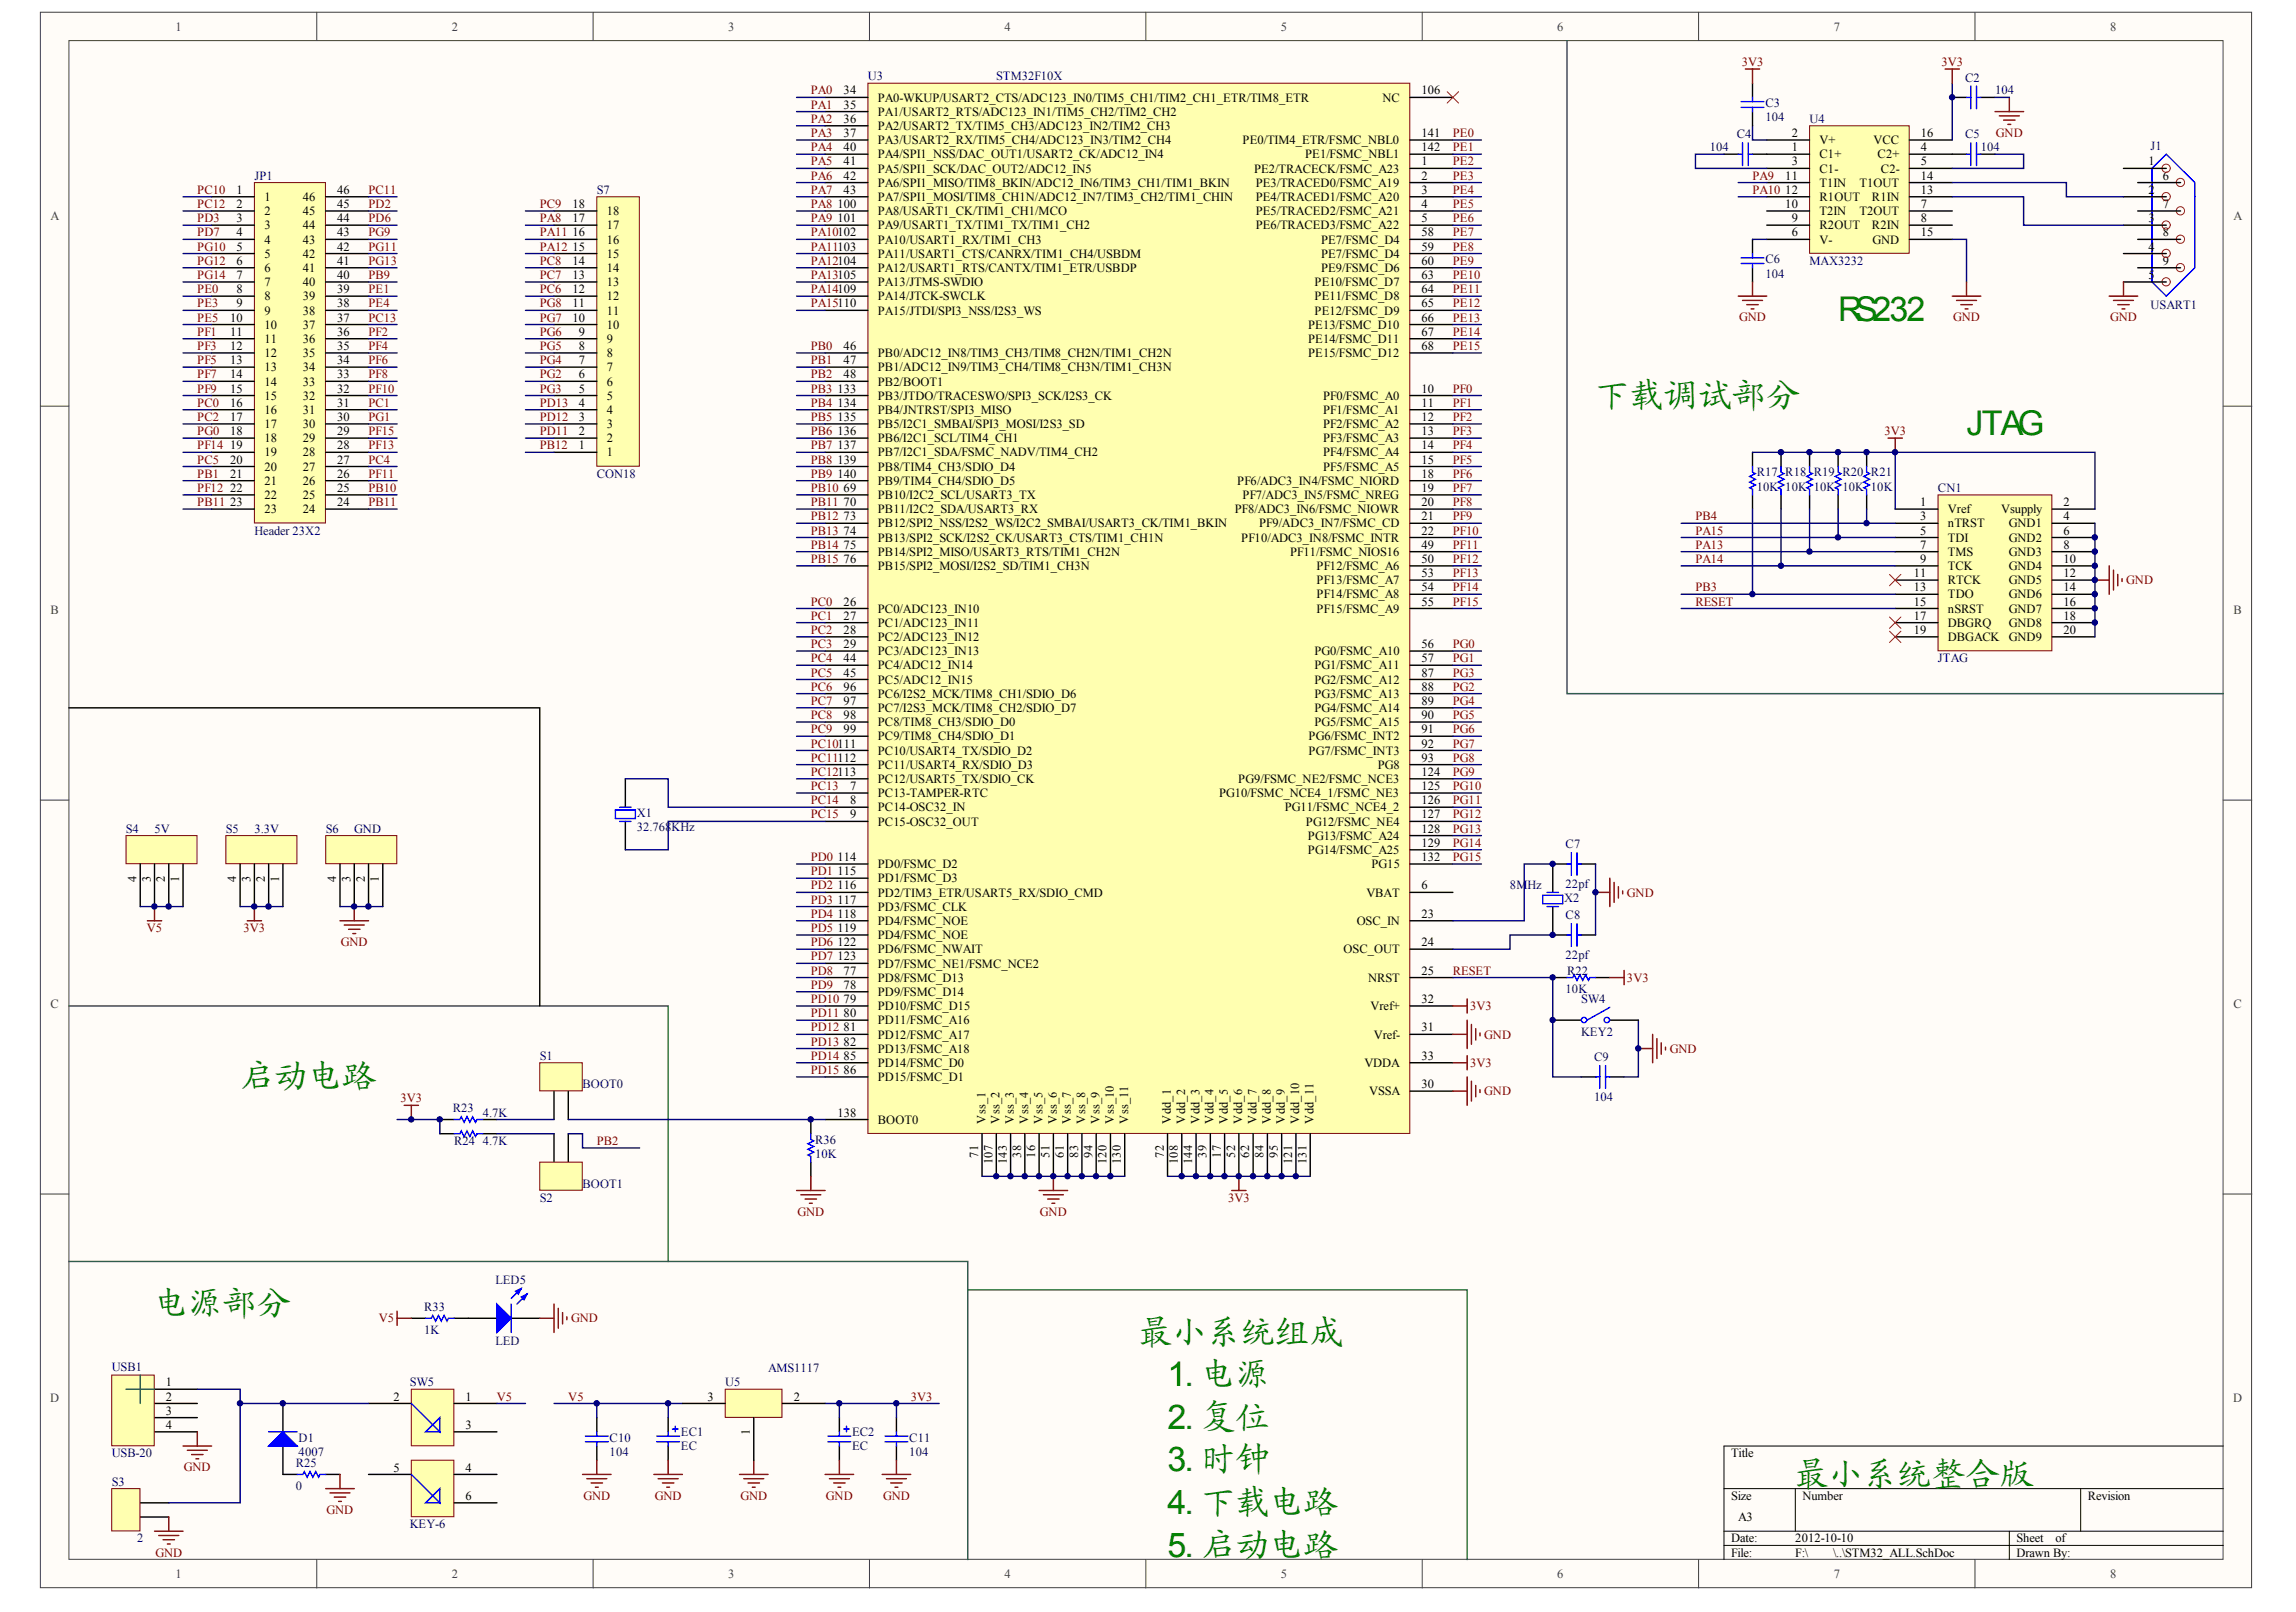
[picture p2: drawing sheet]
<svg xmlns="http://www.w3.org/2000/svg" width="288mm" height="202mm" viewBox="0 0 288 202" stroke-linecap="round" stroke-linejoin="round" font-family="sans-serif">
<defs><g id="words">
<g font-size="4.3" fill="#008000">
<text x="230.5" y="40.3">RS232</text>
<text x="200" y="51">下载调试部分</text>
<text x="246.6" y="54.6">JTAG</text>
<text x="30.1" y="136.4">启动电路</text>
<text x="19.4" y="164.9">电源部分</text>
<text x="142.8" y="168.5">最小系统组成</text>
<text x="146.4" y="173.8">1. 电源</text>
<text x="146.4" y="179.2">2. 复位</text>
<text x="146.4" y="184.5">3. 时钟</text>
<text x="146.4" y="189.8">4. 下载电路</text>
<text x="225.1" y="186.3">最小系统整合版</text>
<text x="146.4" y="195.2">5. 启动电路</text>
</g>
<g font-size="1.6" fill="#404040">
<text x="22" y="3.8">1</text>
<text x="56.7" y="3.8">2</text>
<text x="91.3" y="3.8">3</text>
<text x="126" y="3.8">4</text>
<text x="160.6" y="3.8">5</text>
<text x="195.3" y="3.8">6</text>
<text x="229.9" y="3.8">7</text>
<text x="264.6" y="3.8">8</text>
<text x="6.3" y="27.6">A</text>
<text x="280" y="27.6">A</text>
<text x="6.3" y="77">B</text>
<text x="280" y="77">B</text>
<text x="6.3" y="126.4">C</text>
<text x="280" y="126.4">C</text>
<text x="6.3" y="175.8">D</text>
<text x="280" y="175.8">D</text>
<text x="22" y="197.9">1</text>
<text x="56.7" y="197.9">2</text>
<text x="91.3" y="197.9">3</text>
<text x="126" y="197.9">4</text>
<text x="160.6" y="197.9">5</text>
<text x="195.3" y="197.9">6</text>
<text x="229.9" y="197.9">7</text>
<text x="264.6" y="197.9">8</text>
</g>
<g font-size="1.6" fill="#800000">
<text x="101.7" y="11.8">PA0</text>
<text x="218.4" y="8.3">3V3</text>
<text x="243.4" y="8.3">3V3</text>
<text x="101.7" y="13.6">PA1</text>
<text x="101.7" y="15.4">PA2</text>
<text x="101.7" y="17.2">PA3</text>
<text x="182.2" y="17.2">PE0</text>
<text x="250.2" y="17.2">GND</text>
<text x="101.7" y="19">PA4</text>
<text x="101.7" y="20.7">PA5</text>
<text x="101.7" y="22.5">PA6</text>
<text x="182.2" y="19">PE1</text>
<text x="182.2" y="20.7">PE2</text>
<text x="182.2" y="22.5">PE3</text>
<text x="219.7" y="22.5">PA9</text>
<text x="24.7" y="24.3">PC10</text>
<text x="24.7" y="26.1">PC12</text>
<text x="24.7" y="27.9">PD3</text>
<text x="24.7" y="29.6">PD7</text>
<text x="46.2" y="24.3">PC11</text>
<text x="46.2" y="26.1">PD2</text>
<text x="46.2" y="27.9">PD6</text>
<text x="46.2" y="29.6">PG9</text>
<text x="67.7" y="26.1">PC9</text>
<text x="67.7" y="27.9">PA8</text>
<text x="67.7" y="29.6">PA11</text>
<text x="101.7" y="24.3">PA7</text>
<text x="101.7" y="26.1">PA8</text>
<text x="101.7" y="27.9">PA9</text>
<text x="101.7" y="29.6">PA10102</text>
<text x="182.2" y="24.3">PE4</text>
<text x="182.2" y="26.1">PE5</text>
<text x="182.2" y="27.9">PE6</text>
<text x="182.2" y="29.6">PE7</text>
<text x="219.7" y="24.3">PA10</text>
<text x="24.7" y="31.4">PG10</text>
<text x="24.7" y="33.2">PG12</text>
<text x="24.7" y="35">PG14</text>
<text x="46.2" y="31.4">PG11</text>
<text x="46.2" y="33.2">PG13</text>
<text x="46.2" y="35">PB9</text>
<text x="67.7" y="31.4">PA12</text>
<text x="67.7" y="33.2">PC8</text>
<text x="67.7" y="35">PC7</text>
<text x="101.7" y="31.4">PA11103</text>
<text x="101.7" y="33.2">PA12104</text>
<text x="101.7" y="35">PA13105</text>
<text x="182.2" y="31.4">PE8</text>
<text x="182.2" y="33.2">PE9</text>
<text x="182.2" y="35">PE10</text>
<text x="24.7" y="36.8">PE0</text>
<text x="24.7" y="38.6">PE3</text>
<text x="24.7" y="40.3">PE5</text>
<text x="46.2" y="36.8">PE1</text>
<text x="46.2" y="38.6">PE4</text>
<text x="46.2" y="40.3">PC13</text>
<text x="67.7" y="36.8">PC6</text>
<text x="67.7" y="38.6">PG8</text>
<text x="67.7" y="40.3">PG7</text>
<text x="101.7" y="36.8">PA14109</text>
<text x="101.7" y="38.6">PA15110</text>
<text x="182.2" y="36.8">PE11</text>
<text x="182.2" y="38.6">PE12</text>
<text x="182.2" y="40.3">PE13</text>
<text x="218" y="40.3">GND</text>
<text x="244.9" y="40.3">GND</text>
<text x="264.6" y="40.3">GND</text>
<text x="24.7" y="42.1">PF1</text>
<text x="24.7" y="43.9">PF3</text>
<text x="24.7" y="45.7">PF5</text>
<text x="24.7" y="47.5">PF7</text>
<text x="46.2" y="42.1">PF2</text>
<text x="46.2" y="43.9">PF4</text>
<text x="46.2" y="45.7">PF6</text>
<text x="46.2" y="47.5">PF8</text>
<text x="67.7" y="42.1">PG6</text>
<text x="67.7" y="43.9">PG5</text>
<text x="67.7" y="45.7">PG4</text>
<text x="67.7" y="47.5">PG2</text>
<text x="101.7" y="47.5">PB2</text>
<text x="101.7" y="43.9">PB0</text>
<text x="101.7" y="45.7">PB1</text>
<text x="182.2" y="42.1">PE14</text>
<text x="182.2" y="43.9">PE15</text>
<text x="24.7" y="52.8">PC2</text>
<text x="24.7" y="51">PC0</text>
<text x="24.7" y="49.2">PF9</text>
<text x="46.2" y="49.2">PF10</text>
<text x="46.2" y="51">PC1</text>
<text x="46.2" y="52.8">PG1</text>
<text x="67.7" y="49.2">PG3</text>
<text x="67.7" y="51">PD13</text>
<text x="67.7" y="52.8">PD12</text>
<text x="101.7" y="49.2">PB3</text>
<text x="101.7" y="51">PB4</text>
<text x="101.7" y="52.8">PB5</text>
<text x="182.2" y="49.2">PF0</text>
<text x="182.2" y="51">PF1</text>
<text x="182.2" y="52.8">PF2</text>
<text x="24.7" y="59.9">PB1</text>
<text x="24.7" y="58.1">PC5</text>
<text x="24.7" y="56.4">PF14</text>
<text x="24.7" y="54.6">PG0</text>
<text x="46.2" y="54.6">PF15</text>
<text x="46.2" y="56.4">PF13</text>
<text x="46.2" y="58.1">PC4</text>
<text x="46.2" y="59.9">PF11</text>
<text x="67.7" y="54.6">PD11</text>
<text x="67.7" y="56.4">PB12</text>
<text x="101.7" y="54.6">PB6</text>
<text x="101.7" y="56.4">PB7</text>
<text x="101.7" y="58.1">PB8</text>
<text x="101.7" y="59.9">PB9</text>
<text x="182.2" y="54.6">PF3</text>
<text x="182.2" y="56.4">PF4</text>
<text x="182.2" y="58.1">PF5</text>
<text x="182.2" y="59.9">PF6</text>
<text x="236.3" y="54.6">3V3</text>
<text x="24.7" y="63.5">PB11</text>
<text x="24.7" y="61.7">PF12</text>
<text x="46.2" y="61.7">PB10</text>
<text x="46.2" y="63.5">PB11</text>
<text x="101.7" y="61.7">PB10</text>
<text x="101.7" y="63.5">PB11</text>
<text x="101.7" y="65.3">PB12</text>
<text x="182.2" y="61.7">PF7</text>
<text x="182.2" y="63.5">PF8</text>
<text x="182.2" y="65.3">PF9</text>
<text x="212.6" y="65.3">PB4</text>
<text x="101.7" y="67">PB13</text>
<text x="101.7" y="68.8">PB14</text>
<text x="101.7" y="70.6">PB15</text>
<text x="182.2" y="67">PF10</text>
<text x="182.2" y="68.8">PF11</text>
<text x="182.2" y="70.6">PF12</text>
<text x="212.6" y="68.8">PA13</text>
<text x="212.6" y="70.6">PA14</text>
<text x="212.6" y="67">PA15</text>
<text x="101.7" y="75.9">PC0</text>
<text x="101.7" y="77.7">PC1</text>
<text x="182.2" y="72.4">PF13</text>
<text x="182.2" y="74.2">PF14</text>
<text x="182.2" y="75.9">PF15</text>
<text x="212.6" y="74.2">PB3</text>
<text x="212.6" y="75.9">RESET</text>
<text x="266.6" y="73.3">GND</text>
<text x="101.7" y="79.5">PC2</text>
<text x="101.7" y="81.3">PC3</text>
<text x="101.7" y="83.1">PC4</text>
<text x="182.2" y="81.3">PG0</text>
<text x="182.2" y="83.1">PG1</text>
<text x="101.7" y="84.8">PC5</text>
<text x="101.7" y="86.6">PC6</text>
<text x="101.7" y="88.4">PC7</text>
<text x="182.2" y="86.6">PG2</text>
<text x="182.2" y="84.8">PG3</text>
<text x="182.2" y="88.4">PG4</text>
<text x="101.7" y="90.2">PC8</text>
<text x="101.7" y="92">PC9</text>
<text x="101.7" y="93.7">PC10111</text>
<text x="101.7" y="95.5">PC11112</text>
<text x="182.2" y="90.2">PG5</text>
<text x="182.2" y="92">PG6</text>
<text x="182.2" y="93.7">PG7</text>
<text x="182.2" y="95.5">PG8</text>
<text x="101.7" y="97.3">PC12113</text>
<text x="101.7" y="99.1">PC13</text>
<text x="101.7" y="100.9">PC14</text>
<text x="182.2" y="97.3">PG9</text>
<text x="182.2" y="99.1">PG10</text>
<text x="182.2" y="100.9">PG11</text>
<text x="101.7" y="102.6">PC15</text>
<text x="101.7" y="108">PD0</text>
<text x="182.2" y="102.6">PG12</text>
<text x="182.2" y="104.4">PG13</text>
<text x="182.2" y="106.2">PG14</text>
<text x="182.2" y="108">PG15</text>
<text x="101.7" y="109.8">PD1</text>
<text x="101.7" y="111.5">PD2</text>
<text x="101.7" y="113.3">PD3</text>
<text x="204" y="112.4">GND</text>
<text x="18.4" y="116.9">V5</text>
<text x="30.5" y="116.9">3V3</text>
<text x="42.7" y="118.6">GND</text>
<text x="101.7" y="115.1">PD4</text>
<text x="101.7" y="116.9">PD5</text>
<text x="101.7" y="118.7">PD6</text>
<text x="101.7" y="120.4">PD7</text>
<text x="101.7" y="122.2">PD8</text>
<text x="101.7" y="124">PD9</text>
<text x="101.7" y="125.8">PD10</text>
<text x="182.2" y="122.2">RESET</text>
<text x="204" y="123.1">3V3</text>
<text x="101.7" y="127.6">PD11</text>
<text x="101.7" y="129.3">PD12</text>
<text x="101.7" y="131.1">PD13</text>
<text x="184.3" y="126.7">3V3</text>
<text x="186.1" y="130.2">GND</text>
<text x="101.7" y="132.9">PD14</text>
<text x="101.7" y="134.7">PD15</text>
<text x="184.3" y="133.8">3V3</text>
<text x="186.1" y="137.3">GND</text>
<text x="209.3" y="132">GND</text>
<text x="50.2" y="138.2">3V3</text>
<text x="74.8" y="143.6">PB2</text>
<text x="100" y="152.5">GND</text>
<text x="130.4" y="152.5">GND</text>
<text x="154" y="150.7">3V3</text>
<text x="47.5" y="165.8">V5</text>
<text x="71.6" y="165.8">GND</text>
<text x="62.3" y="175.6">V5</text>
<text x="71.2" y="175.6">V5</text>
<text x="114.2" y="175.6">3V3</text>
<text x="23.1" y="184.5">GND</text>
<text x="40.9" y="189.8">GND</text>
<text x="73.1" y="188.1">GND</text>
<text x="82.1" y="188.1">GND</text>
<text x="92.8" y="188.1">GND</text>
<text x="103.6" y="188.1">GND</text>
<text x="110.7" y="188.1">GND</text>
<text x="19.5" y="195.2">GND</text>
</g>
<g font-size="1.6">
<text x="105.8" y="11.8">34</text>
<text x="178.2" y="11.8">106</text>
<text x="105.8" y="13.6">35</text>
<text x="105.8" y="15.4">36</text>
<text x="105.8" y="17.2">37</text>
<text x="110.1" y="12.7">PA0-WKUP/USART2_CTS/ADC123_IN0/TIM5_CH1/TIM2_CH1_ETR/TIM8_ETR</text>
<text x="110.1" y="14.5">PA1/USART2_RTS/ADC123_IN1/TIM5_CH2/TIM2_CH2</text>
<text x="110.1" y="16.3">PA2/USART2_TX/TIM5_CH3/ADC123_IN2/TIM2_CH3</text>
<text x="173.3" y="12.7">NC</text>
<text x="178.2" y="17.2">141</text>
<text x="224.6" y="17.2">2</text>
<text x="240.8" y="17.2">16</text>
<text x="105.8" y="19">40</text>
<text x="105.8" y="20.7">41</text>
<text x="105.8" y="22.5">42</text>
<text x="110.1" y="18.1">PA3/USART2_RX/TIM5_CH4/ADC123_IN3/TIM2_CH4</text>
<text x="110.1" y="19.9">PA4/SPI1_NSS/DAC_OUT1/USART2_CK/ADC12_IN4</text>
<text x="110.1" y="21.6">PA5/SPI1_SCK/DAC_OUT2/ADC12_IN5</text>
<text x="110.1" y="23.4">PA6/SPI1_MISO/TIM8_BKIN/ADC12_IN6/TIM3_CH1/TIM1_BKIN</text>
<text x="155.8" y="18.1">PE0/TIM4_ETR/FSMC_NBL0</text>
<text x="157.2" y="21.6">PE2/TRACECK/FSMC_A23</text>
<text x="157.4" y="23.4">PE3/TRACED0/FSMC_A19</text>
<text x="163.6" y="19.9">PE1/FSMC_NBL1</text>
<text x="178.2" y="19">142</text>
<text x="178.2" y="20.7">1</text>
<text x="178.2" y="22.5">2</text>
<text x="223.8" y="22.5">11</text>
<text x="224.6" y="19">1</text>
<text x="224.6" y="20.7">3</text>
<text x="228.1" y="19.9">C1+</text>
<text x="228.1" y="18.1">V+</text>
<text x="228.1" y="21.6">C1-</text>
<text x="228.1" y="23.4">T1IN</text>
<text x="233.1" y="23.4">T1OUT</text>
<text x="234.9" y="18.1">VCC</text>
<text x="235.4" y="19.9">C2+</text>
<text x="235.8" y="21.6">C2-</text>
<text x="240.8" y="19">4</text>
<text x="240.8" y="20.7">5</text>
<text x="240.8" y="22.5">14</text>
<text x="269.4" y="20.7">1</text>
<text x="271.2" y="22.5">6</text>
<text x="29.7" y="24.3">1</text>
<text x="29.7" y="26.1">2</text>
<text x="29.7" y="27.9">3</text>
<text x="29.7" y="29.6">4</text>
<text x="33.1" y="25.2">1</text>
<text x="33.1" y="27">2</text>
<text x="33.1" y="28.8">3</text>
<text x="38" y="28.8">44</text>
<text x="38" y="27">45</text>
<text x="38" y="25.2">46</text>
<text x="42.3" y="29.6">43</text>
<text x="42.3" y="27.9">44</text>
<text x="42.3" y="26.1">45</text>
<text x="42.3" y="24.3">46</text>
<text x="71.8" y="29.6">16</text>
<text x="71.8" y="27.9">17</text>
<text x="71.8" y="26.1">18</text>
<text x="76.1" y="28.8">17</text>
<text x="76.1" y="27">18</text>
<text x="105" y="26.1">100</text>
<text x="105" y="27.9">101</text>
<text x="105.8" y="24.3">43</text>
<text x="110.1" y="25.2">PA7/SPI1_MOSI/TIM8_CH1N/ADC12_IN7/TIM3_CH2/TIM1_CHIN</text>
<text x="110.1" y="27">PA8/USART1_CK/TIM1_CH1/MCO</text>
<text x="110.1" y="28.8">PA9/USART1_TX/TIM1_TX/TIM1_CH2</text>
<text x="157.4" y="25.2">PE4/TRACED1/FSMC_A20</text>
<text x="157.4" y="27">PE5/TRACED2/FSMC_A21</text>
<text x="157.4" y="28.8">PE6/TRACED3/FSMC_A22</text>
<text x="178.2" y="24.3">3</text>
<text x="178.2" y="26.1">4</text>
<text x="178.2" y="27.9">5</text>
<text x="178.2" y="29.6">58</text>
<text x="223.8" y="26.1">10</text>
<text x="223.8" y="24.3">12</text>
<text x="224.6" y="29.6">6</text>
<text x="224.6" y="27.9">9</text>
<text x="228.1" y="28.8">R2OUT</text>
<text x="228.1" y="27">T2IN</text>
<text x="228.1" y="25.2">R1OUT</text>
<text x="233.1" y="27">T2OUT</text>
<text x="234.7" y="28.8">R2IN</text>
<text x="234.7" y="25.2">R1IN</text>
<text x="240.8" y="26.1">7</text>
<text x="240.8" y="27.9">8</text>
<text x="240.8" y="24.3">13</text>
<text x="240.8" y="29.6">15</text>
<text x="269.4" y="24.3">2</text>
<text x="269.4" y="27.9">3</text>
<text x="271.2" y="26.1">7</text>
<text x="271.2" y="29.6">8</text>
<text x="29.7" y="31.4">5</text>
<text x="29.7" y="33.2">6</text>
<text x="29.7" y="35">7</text>
<text x="33.1" y="30.5">4</text>
<text x="33.1" y="32.3">5</text>
<text x="33.1" y="34.1">6</text>
<text x="33.1" y="35.9">7</text>
<text x="38" y="35.9">40</text>
<text x="38" y="34.1">41</text>
<text x="38" y="32.3">42</text>
<text x="38" y="30.5">43</text>
<text x="42.3" y="35">40</text>
<text x="42.3" y="33.2">41</text>
<text x="42.3" y="31.4">42</text>
<text x="71.8" y="35">13</text>
<text x="71.8" y="33.2">14</text>
<text x="71.8" y="31.4">15</text>
<text x="76.1" y="35.9">13</text>
<text x="76.1" y="34.1">14</text>
<text x="76.1" y="32.3">15</text>
<text x="76.1" y="30.5">16</text>
<text x="110.1" y="30.5">PA10/USART1_RX/TIM1_CH3</text>
<text x="110.1" y="32.3">PA11/USART1_CTS/CANRX/TIM1_CH4/USBDM</text>
<text x="110.1" y="34.1">PA12/USART1_RTS/CANTX/TIM1_ETR/USBDP</text>
<text x="110.1" y="35.9">PA13/JTMS-SWDIO</text>
<text x="164.8" y="35.9">PE10/FSMC_D7</text>
<text x="165.6" y="30.5">PE7/FSMC_D4</text>
<text x="165.6" y="32.3">PE7/FSMC_D4</text>
<text x="165.6" y="34.1">PE9/FSMC_D6</text>
<text x="178.2" y="31.4">59</text>
<text x="178.2" y="33.2">60</text>
<text x="178.2" y="35">63</text>
<text x="228.1" y="30.5">V-</text>
<text x="234.8" y="30.5">GND</text>
<text x="269.4" y="31.4">4</text>
<text x="269.4" y="35">5</text>
<text x="271.2" y="33.2">9</text>
<text x="28.9" y="40.3">10</text>
<text x="29.7" y="36.8">8</text>
<text x="29.7" y="38.6">9</text>
<text x="33.1" y="37.7">8</text>
<text x="33.1" y="39.4">9</text>
<text x="33.1" y="41.2">10</text>
<text x="38" y="41.2">37</text>
<text x="38" y="39.4">38</text>
<text x="38" y="37.7">39</text>
<text x="42.3" y="40.3">37</text>
<text x="42.3" y="38.6">38</text>
<text x="42.3" y="36.8">39</text>
<text x="71.8" y="40.3">10</text>
<text x="71.8" y="38.6">11</text>
<text x="71.8" y="36.8">12</text>
<text x="76.1" y="41.2">10</text>
<text x="76.1" y="39.4">11</text>
<text x="76.1" y="37.7">12</text>
<text x="110.1" y="37.7">PA14/JTCK-SWCLK</text>
<text x="110.1" y="39.4">PA15/JTDI/SPI3_NSS/I2S3_WS</text>
<text x="164" y="41.2">PE13/FSMC_D10</text>
<text x="164.8" y="37.7">PE11/FSMC_D8</text>
<text x="164.8" y="39.4">PE12/FSMC_D9</text>
<text x="178.2" y="36.8">64</text>
<text x="178.2" y="38.6">65</text>
<text x="178.2" y="40.3">66</text>
<text x="28.9" y="42.1">11</text>
<text x="28.9" y="43.9">12</text>
<text x="28.9" y="45.7">13</text>
<text x="28.9" y="47.5">14</text>
<text x="33.1" y="43">11</text>
<text x="33.1" y="44.8">12</text>
<text x="33.1" y="46.6">13</text>
<text x="38" y="46.6">34</text>
<text x="38" y="44.8">35</text>
<text x="38" y="43">36</text>
<text x="42.3" y="47.5">33</text>
<text x="42.3" y="45.7">34</text>
<text x="42.3" y="43.9">35</text>
<text x="42.3" y="42.1">36</text>
<text x="72.6" y="47.5">6</text>
<text x="72.6" y="45.7">7</text>
<text x="72.6" y="43.9">8</text>
<text x="72.6" y="42.1">9</text>
<text x="76.1" y="46.6">7</text>
<text x="76.1" y="44.8">8</text>
<text x="76.1" y="43">9</text>
<text x="105.8" y="43.9">46</text>
<text x="105.8" y="45.7">47</text>
<text x="105.8" y="47.5">48</text>
<text x="110.1" y="44.8">PB0/ADC12_IN8/TIM3_CH3/TIM8_CH2N/TIM1_CH2N</text>
<text x="110.1" y="46.6">PB1/ADC12_IN9/TIM3_CH4/TIM8_CH3N/TIM1_CH3N</text>
<text x="164" y="43">PE14/FSMC_D11</text>
<text x="164" y="44.8">PE15/FSMC_D12</text>
<text x="178.2" y="42.1">67</text>
<text x="178.2" y="43.9">68</text>
<text x="28.9" y="49.2">15</text>
<text x="28.9" y="51">16</text>
<text x="28.9" y="52.8">17</text>
<text x="33.1" y="48.3">14</text>
<text x="33.1" y="50.1">15</text>
<text x="33.1" y="51.9">16</text>
<text x="33.1" y="53.7">17</text>
<text x="38" y="53.7">30</text>
<text x="38" y="51.9">31</text>
<text x="38" y="50.1">32</text>
<text x="38" y="48.3">33</text>
<text x="42.3" y="52.8">30</text>
<text x="42.3" y="51">31</text>
<text x="42.3" y="49.2">32</text>
<text x="72.6" y="52.8">3</text>
<text x="72.6" y="51">4</text>
<text x="72.6" y="49.2">5</text>
<text x="76.1" y="53.7">3</text>
<text x="76.1" y="51.9">4</text>
<text x="76.1" y="50.1">5</text>
<text x="76.1" y="48.3">6</text>
<text x="105" y="49.2">133</text>
<text x="105" y="51">134</text>
<text x="105" y="52.8">135</text>
<text x="110.1" y="48.3">PB2/BOOT1</text>
<text x="110.1" y="50.1">PB3/JTDO/TRACESWO/SPI3_SCK/I2S3_CK</text>
<text x="110.1" y="51.9">PB4/JNTRST/SPI3_MISO</text>
<text x="110.1" y="53.7">PB5/I2C1_SMBAI/SPI3_MOSI/I2S3_SD</text>
<text x="165.9" y="50.1">PF0/FSMC_A0</text>
<text x="165.9" y="51.9">PF1/FSMC_A1</text>
<text x="165.9" y="53.7">PF2/FSMC_A2</text>
<text x="178.2" y="49.2">10</text>
<text x="178.2" y="51">11</text>
<text x="178.2" y="52.8">12</text>
<text x="28.9" y="54.6">18</text>
<text x="28.9" y="56.4">19</text>
<text x="28.9" y="58.1">20</text>
<text x="28.9" y="59.9">21</text>
<text x="33.1" y="55.5">18</text>
<text x="33.1" y="57.2">19</text>
<text x="33.1" y="59">20</text>
<text x="38" y="59">27</text>
<text x="38" y="57.2">28</text>
<text x="38" y="55.5">29</text>
<text x="42.3" y="59.9">26</text>
<text x="42.3" y="58.1">27</text>
<text x="42.3" y="56.4">28</text>
<text x="42.3" y="54.6">29</text>
<text x="72.6" y="56.4">1</text>
<text x="72.6" y="54.6">2</text>
<text x="76.1" y="57.2">1</text>
<text x="76.1" y="55.5">2</text>
<text x="105" y="54.6">136</text>
<text x="105" y="56.4">137</text>
<text x="105" y="58.1">139</text>
<text x="105" y="59.9">140</text>
<text x="110.1" y="55.5">PB6/I2C1_SCL/TIM4_CH1</text>
<text x="110.1" y="57.2">PB7/I2C1_SDA/FSMC_NADV/TIM4_CH2</text>
<text x="110.1" y="59">PB8/TIM4_CH3/SDIO_D4</text>
<text x="165.9" y="55.5">PF3/FSMC_A3</text>
<text x="165.9" y="57.2">PF4/FSMC_A4</text>
<text x="165.9" y="59">PF5/FSMC_A5</text>
<text x="178.2" y="54.6">13</text>
<text x="178.2" y="56.4">14</text>
<text x="178.2" y="58.1">15</text>
<text x="178.2" y="59.9">18</text>
<text x="28.9" y="61.7">22</text>
<text x="28.9" y="63.5">23</text>
<text x="33.1" y="60.8">21</text>
<text x="33.1" y="62.6">22</text>
<text x="33.1" y="64.4">23</text>
<text x="38" y="64.4">24</text>
<text x="38" y="62.6">25</text>
<text x="38" y="60.8">26</text>
<text x="42.3" y="63.5">24</text>
<text x="42.3" y="61.7">25</text>
<text x="105.8" y="61.7">69</text>
<text x="105.8" y="63.5">70</text>
<text x="105.8" y="65.3">73</text>
<text x="110.1" y="60.8">PB9/TIM4_CH4/SDIO_D5</text>
<text x="110.1" y="62.6">PB10/I2C2_SCL/USART3_TX</text>
<text x="110.1" y="64.4">PB11/I2C2_SDA/USART3_RX</text>
<text x="154.8" y="64.4">PF8/ADC3_IN6/FSMC_NIOWR</text>
<text x="155.1" y="60.8">PF6/ADC3_IN4/FSMC_NIORD</text>
<text x="155.8" y="62.6">PF7/ADC3_IN5/FSMC_NREG</text>
<text x="178.2" y="61.7">19</text>
<text x="178.2" y="63.5">20</text>
<text x="178.2" y="65.3">21</text>
<text x="240.7" y="63.5">1</text>
<text x="240.7" y="65.3">3</text>
<text x="244.2" y="64.4">Vref</text>
<text x="250.9" y="64.4">Vsupply</text>
<text x="258.7" y="63.5">2</text>
<text x="258.7" y="65.3">4</text>
<text x="105.8" y="67">74</text>
<text x="105.8" y="68.8">75</text>
<text x="105.8" y="70.6">76</text>
<text x="110.1" y="66.1">PB12/SPI2_NSS/I2S2_WS/I2C2_SMBAI/USART3_CK/TIM1_BKIN</text>
<text x="110.1" y="67.9">PB13/SPI2_SCK/I2S2_CK/USART3_CTS/TIM1_CH1N</text>
<text x="110.1" y="69.7">PB14/SPI2_MISO/USART3_RTS/TIM1_CH2N</text>
<text x="110.1" y="71.5">PB15/SPI2_MOSI/I2S2_SD/TIM1_CH3N</text>
<text x="155.6" y="67.9">PF10/ADC3_IN8/FSMC_INTR</text>
<text x="157.9" y="66.1">PF9/ADC3_IN7/FSMC_CD</text>
<text x="161.7" y="69.7">PF11/FSMC_NIOS16</text>
<text x="165.1" y="71.5">PF12/FSMC_A6</text>
<text x="178.2" y="67">22</text>
<text x="178.2" y="68.8">49</text>
<text x="178.2" y="70.6">50</text>
<text x="240.7" y="67">5</text>
<text x="240.7" y="68.8">7</text>
<text x="240.7" y="70.6">9</text>
<text x="244.2" y="66.1">nTRST</text>
<text x="244.2" y="67.9">TDI</text>
<text x="244.2" y="69.7">TMS</text>
<text x="244.2" y="71.5">TCK</text>
<text x="251.9" y="66.1">GND1</text>
<text x="251.9" y="67.9">GND2</text>
<text x="251.9" y="69.7">GND3</text>
<text x="251.9" y="71.5">GND4</text>
<text x="258.7" y="67">6</text>
<text x="258.7" y="68.8">8</text>
<text x="258.7" y="70.6">10</text>
<text x="105.8" y="75.9">26</text>
<text x="105.8" y="77.7">27</text>
<text x="110.1" y="76.8">PC0/ADC123_IN10</text>
<text x="165.1" y="73.3">PF13/FSMC_A7</text>
<text x="165.1" y="75">PF14/FSMC_A8</text>
<text x="165.1" y="76.8">PF15/FSMC_A9</text>
<text x="178.2" y="72.4">53</text>
<text x="178.2" y="74.2">54</text>
<text x="178.2" y="75.9">55</text>
<text x="239.9" y="72.4">11</text>
<text x="239.9" y="74.2">13</text>
<text x="239.9" y="75.9">15</text>
<text x="239.9" y="77.7">17</text>
<text x="244.2" y="73.3">RTCK</text>
<text x="244.2" y="75">TDO</text>
<text x="244.2" y="76.8">nSRST</text>
<text x="251.9" y="73.3">GND5</text>
<text x="251.9" y="75">GND6</text>
<text x="251.9" y="76.8">GND7</text>
<text x="258.7" y="72.4">12</text>
<text x="258.7" y="74.2">14</text>
<text x="258.7" y="75.9">16</text>
<text x="258.7" y="77.7">18</text>
<text x="105.8" y="79.5">28</text>
<text x="105.8" y="81.3">29</text>
<text x="105.8" y="83.1">44</text>
<text x="110.1" y="78.6">PC1/ADC123_IN11</text>
<text x="110.1" y="80.4">PC2/ADC123_IN12</text>
<text x="110.1" y="82.2">PC3/ADC123_IN13</text>
<text x="110.1" y="83.9">PC4/ADC12_IN14</text>
<text x="164.8" y="82.2">PG0/FSMC_A10</text>
<text x="164.8" y="83.9">PG1/FSMC_A11</text>
<text x="178.2" y="81.3">56</text>
<text x="178.2" y="83.1">57</text>
<text x="239.9" y="79.5">19</text>
<text x="244.2" y="78.6">DBGRQ</text>
<text x="244.2" y="80.4">DBGACK</text>
<text x="251.9" y="78.6">GND8</text>
<text x="251.9" y="80.4">GND9</text>
<text x="258.7" y="79.5">20</text>
<text x="105.8" y="84.8">45</text>
<text x="105.8" y="86.6">96</text>
<text x="105.8" y="88.4">97</text>
<text x="110.1" y="85.7">PC5/ADC12_IN15</text>
<text x="110.1" y="87.5">PC6/I2S2_MCK/TIM8_CH1/SDIO_D6</text>
<text x="110.1" y="89.3">PC7/I2S3_MCK/TIM8_CH2/SDIO_D7</text>
<text x="164.8" y="85.7">PG2/FSMC_A12</text>
<text x="164.8" y="87.5">PG3/FSMC_A13</text>
<text x="164.8" y="89.3">PG4/FSMC_A14</text>
<text x="178.2" y="84.8">87</text>
<text x="178.2" y="86.6">88</text>
<text x="178.2" y="88.4">89</text>
<text x="105.8" y="90.2">98</text>
<text x="105.8" y="92">99</text>
<text x="110.1" y="91.1">PC8/TIM8_CH3/SDIO_D0</text>
<text x="110.1" y="92.8">PC9/TIM8_CH4/SDIO_D1</text>
<text x="110.1" y="94.6">PC10/USART4_TX/SDIO_D2</text>
<text x="164.1" y="92.8">PG6/FSMC_INT2</text>
<text x="164.1" y="94.6">PG7/FSMC_INT3</text>
<text x="164.8" y="91.1">PG5/FSMC_A15</text>
<text x="178.2" y="90.2">90</text>
<text x="178.2" y="92">91</text>
<text x="178.2" y="93.7">92</text>
<text x="178.2" y="95.5">93</text>
<text x="106.6" y="99.1">7</text>
<text x="106.6" y="100.9">8</text>
<text x="110.1" y="96.4">PC11/USART4_RX/SDIO_D3</text>
<text x="110.1" y="98.2">PC12/USART5_TX/SDIO_CK</text>
<text x="110.1" y="100">PC13-TAMPER-RTC</text>
<text x="110.1" y="101.7">PC14-OSC32_IN</text>
<text x="152.8" y="100">PG10/FSMC_NCE4_1/FSMC_NE3</text>
<text x="155.3" y="98.2">PG9/FSMC_NE2/FSMC_NCE3</text>
<text x="161.1" y="101.7">PG11/FSMC_NCE4_2</text>
<text x="172.7" y="96.4">PG8</text>
<text x="178.2" y="97.3">124</text>
<text x="178.2" y="99.1">125</text>
<text x="178.2" y="100.9">126</text>
<text x="105" y="108">114</text>
<text x="106.6" y="102.6">9</text>
<text x="110.1" y="103.5">PC15-OSC32_OUT</text>
<text x="163.7" y="103.5">PG12/FSMC_NE4</text>
<text x="164" y="105.3">PG13/FSMC_A24</text>
<text x="164" y="107.1">PG14/FSMC_A25</text>
<text x="178.2" y="102.6">127</text>
<text x="178.2" y="104.4">128</text>
<text x="178.2" y="106.2">129</text>
<text x="178.2" y="108">132</text>
<text x="105" y="109.8">115</text>
<text x="105" y="111.5">116</text>
<text x="105" y="113.3">117</text>
<text x="110.1" y="108.9">PD0/FSMC_D2</text>
<text x="110.1" y="110.6">PD1/FSMC_D3</text>
<text x="110.1" y="112.4">PD2/TIM3_ETR/USART5_RX/SDIO_CMD</text>
<text x="171.3" y="112.4">VBAT</text>
<text x="172" y="108.9">PG15</text>
<text x="178.2" y="111.5">6</text>
<text x="105" y="115.1">118</text>
<text x="105" y="116.9">119</text>
<text x="105" y="118.7">122</text>
<text x="110.1" y="114.2">PD3/FSMC_CLK</text>
<text x="110.1" y="116">PD4/FSMC_NOE</text>
<text x="110.1" y="117.8">PD4/FSMC_NOE</text>
<text x="110.1" y="119.5">PD6/FSMC_NWAIT</text>
<text x="168.5" y="119.5">OSC_OUT</text>
<text x="170.1" y="116">OSC_IN</text>
<text x="178.2" y="115.1">23</text>
<text x="178.2" y="118.7">24</text>
<text x="105" y="120.4">123</text>
<text x="105.8" y="122.2">77</text>
<text x="105.8" y="124">78</text>
<text x="105.8" y="125.8">79</text>
<text x="110.1" y="121.3">PD7/FSMC_NE1/FSMC_NCE2</text>
<text x="110.1" y="123.1">PD8/FSMC_D13</text>
<text x="110.1" y="124.9">PD9/FSMC_D14</text>
<text x="171.5" y="123.1">NRST</text>
<text x="178.2" y="122.2">25</text>
<text x="178.2" y="125.8">32</text>
<text x="105.8" y="127.6">80</text>
<text x="105.8" y="129.3">81</text>
<text x="105.8" y="131.1">82</text>
<text x="110.1" y="126.7">PD10/FSMC_D15</text>
<text x="110.1" y="128.4">PD11/FSMC_A16</text>
<text x="110.1" y="130.2">PD12/FSMC_A17</text>
<text x="171.8" y="126.7">Vref+</text>
<text x="172.2" y="130.2">Vref-</text>
<text x="178.2" y="129.3">31</text>
<text x="105.8" y="132.9">85</text>
<text x="105.8" y="134.7">86</text>
<text x="110.1" y="132">PD13/FSMC_A18</text>
<text x="110.1" y="133.8">PD14/FSMC_D0</text>
<text x="110.1" y="135.6">PD15/FSMC_D1</text>
<text x="171.1" y="133.8">VDDA</text>
<text x="171.7" y="137.3">VSSA</text>
<text x="178.2" y="132.9">33</text>
<text x="178.2" y="136.5">30</text>
<text x="105" y="140">138</text>
<text x="110.1" y="140.9">BOOT0</text>
<text x="20.8" y="173.8">1</text>
<text x="17.3" y="174.7">1</text>
<text x="17.3" y="176.5">2</text>
<text x="20.8" y="175.6">2</text>
<text x="20.8" y="177.4">3</text>
<text x="20.8" y="179.2">4</text>
<text x="49.3" y="175.6">2</text>
<text x="58.4" y="175.6">1</text>
<text x="58.4" y="179.2">3</text>
<text x="88.7" y="175.6">3</text>
<text x="99.5" y="175.6">2</text>
<text x="49.3" y="184.5">5</text>
<text x="58.4" y="184.5">4</text>
<text x="217" y="182.7">Title</text>
<text x="58.4" y="188.1">6</text>
<text x="217" y="188.1">Size</text>
<text x="217.9" y="190.7">A3</text>
<text x="226" y="188.1">Number</text>
<text x="261.8" y="188.1">Revision</text>
<text x="217" y="193.4">Date:</text>
<text x="217" y="195.2">File:</text>
<text x="225.1" y="193.4">2012-10-10</text>
<text x="225.1" y="195.2">F:\</text>
<text x="229.8" y="195.2">\..\STM32_ALL.SchDoc</text>
<text x="252.8" y="193.4">Sheet</text>
<text x="252.8" y="195.2">Drawn By:</text>
<text x="257.7" y="193.4">of</text>
</g>
<g font-size="1.6" fill="#000080">
<text x="108.8" y="10.1">U3</text>
<text x="124.9" y="10.1">STM32F10X</text>
<text x="246.4" y="10.2">C2</text>
<text x="250.1" y="11.8">104</text>
<text x="217.8" y="17.4">C4</text>
<text x="221.3" y="13.5">C3</text>
<text x="221.3" y="15.2">104</text>
<text x="226.9" y="15.4">U4</text>
<text x="246.4" y="17.4">C5</text>
<text x="31.9" y="22.5">JP1</text>
<text x="214.4" y="19">104</text>
<text x="248.3" y="19">104</text>
<text x="269.6" y="18.8">J1</text>
<text x="74.8" y="24.3">S7</text>
<text x="221.3" y="33">C6</text>
<text x="221.3" y="34.8">104</text>
<text x="226.9" y="33.2">MAX3232</text>
<text x="269.6" y="38.7">USART1</text>
<text x="74.8" y="59.9">CON18</text>
<text x="220.3" y="59.7">R17 R18 R19 R20 R21</text>
<text x="220.3" y="61.5">10K 10K 10K 10K 10K</text>
<text x="243" y="61.7">CN1</text>
<text x="31.9" y="67">Header 23X2</text>
<text x="243" y="83.1">JTAG</text>
<text x="15.8" y="104.4">S4</text>
<text x="19.4" y="104.4">5V</text>
<text x="28.3" y="104.4">S5</text>
<text x="31.9" y="104.4">3.3V</text>
<text x="40.8" y="104.4">S6</text>
<text x="44.4" y="104.4">GND</text>
<text x="79.8" y="102.5">X1</text>
<text x="79.8" y="104.2">32.768</text>
<text x="84.2" y="104.2">KHz</text>
<text x="196.3" y="106.4">C7</text>
<text x="189.3" y="111.5">8MHz</text>
<text x="196.1" y="113.1">X2</text>
<text x="196.3" y="111.4">22pf</text>
<text x="196.3" y="115.3">C8</text>
<text x="196.3" y="124.5">10K</text>
<text x="196.3" y="120.3">22pf</text>
<text x="196.5" y="122.2">R22</text>
<text x="198.3" y="125.8">SW4</text>
<text x="198.3" y="129.9">KEY2</text>
<text x="67.7" y="132.9">S1</text>
<text x="73" y="136.5">BOOT0</text>
<text x="199.9" y="133.1">C9</text>
<text x="56.8" y="139.5">R23</text>
<text x="56.9" y="143.6">R24</text>
<text x="60.5" y="140">4.7K</text>
<text x="60.5" y="143.6">4.7K</text>
<text x="102.2" y="143.4">R36</text>
<text x="199.9" y="138.1">104</text>
<text x="73" y="148.9">BOOT1</text>
<text x="102.2" y="145.2">10K</text>
<text x="67.7" y="150.7">S2</text>
<text x="62.1" y="161">LED5</text>
<text x="53.2" y="164.4">R33</text>
<text x="53.2" y="167.3">1K</text>
<text x="14" y="171.9">USB1</text>
<text x="51.4" y="173.8">SW5</text>
<text x="62.1" y="168.7">LED</text>
<text x="90.9" y="173.8">U5</text>
<text x="96.3" y="172.1">AMS1117</text>
<text x="14" y="182.7">USB-20</text>
<text x="37.1" y="184">R25</text>
<text x="37.4" y="180.8">D1</text>
<text x="37.4" y="182.6">4007</text>
<text x="76.4" y="180.8">C10</text>
<text x="76.4" y="182.6">104</text>
<text x="85.4" y="180.1">EC1</text>
<text x="85.4" y="181.9">EC</text>
<text x="106.8" y="180.1">EC2</text>
<text x="106.8" y="181.9">EC</text>
<text x="114" y="180.8">C11</text>
<text x="114" y="182.6">104</text>
<text x="14" y="186.3">S3</text>
<text x="37.1" y="186.8">0</text>
<text x="51.4" y="191.6">KEY-6</text>
<text x="17.2" y="193.4">2</text>
</g>
<g font-size="1.5">
<text x="17.1" y="110.6" transform="rotate(-90 17.1 110.6)">4</text>
<text x="18.9" y="110.6" transform="rotate(-90 18.9 110.6)">3</text>
<text x="20.7" y="110.6" transform="rotate(-90 20.7 110.6)">2</text>
<text x="22.5" y="110.6" transform="rotate(-90 22.5 110.6)">1</text>
<text x="29.6" y="110.6" transform="rotate(-90 29.6 110.6)">4</text>
<text x="31.4" y="110.6" transform="rotate(-90 31.4 110.6)">3</text>
<text x="33.2" y="110.6" transform="rotate(-90 33.2 110.6)">2</text>
<text x="35" y="110.6" transform="rotate(-90 35 110.6)">1</text>
<text x="42.1" y="110.6" transform="rotate(-90 42.1 110.6)">4</text>
<text x="43.9" y="110.6" transform="rotate(-90 43.9 110.6)">3</text>
<text x="45.7" y="110.6" transform="rotate(-90 45.7 110.6)">2</text>
<text x="47.5" y="110.6" transform="rotate(-90 47.5 110.6)">1</text>
<text x="123.5" y="140.9" transform="rotate(-90 123.5 140.9)">Vss_1</text>
<text x="125.3" y="140.9" transform="rotate(-90 125.3 140.9)">Vss_2</text>
<text x="127.1" y="140.9" transform="rotate(-90 127.1 140.9)">Vss_3</text>
<text x="128.9" y="140.9" transform="rotate(-90 128.9 140.9)">Vss_4</text>
<text x="130.7" y="140.9" transform="rotate(-90 130.7 140.9)">Vss_5</text>
<text x="132.5" y="140.9" transform="rotate(-90 132.5 140.9)">Vss_6</text>
<text x="134.3" y="140.9" transform="rotate(-90 134.3 140.9)">Vss_7</text>
<text x="136.1" y="140.9" transform="rotate(-90 136.1 140.9)">Vss_8</text>
<text x="137.9" y="140.9" transform="rotate(-90 137.9 140.9)">Vss_9</text>
<text x="139.6" y="140.9" transform="rotate(-90 139.6 140.9)">Vss_10</text>
<text x="141.4" y="140.9" transform="rotate(-90 141.4 140.9)">Vss_11</text>
<text x="146.8" y="140.9" transform="rotate(-90 146.8 140.9)">Vdd_1</text>
<text x="148.6" y="140.9" transform="rotate(-90 148.6 140.9)">Vdd_2</text>
<text x="150.4" y="140.9" transform="rotate(-90 150.4 140.9)">Vdd_3</text>
<text x="152.2" y="140.9" transform="rotate(-90 152.2 140.9)">Vdd_4</text>
<text x="154" y="140.9" transform="rotate(-90 154 140.9)">Vdd_5</text>
<text x="155.7" y="140.9" transform="rotate(-90 155.7 140.9)">Vdd_6</text>
<text x="157.5" y="140.9" transform="rotate(-90 157.5 140.9)">Vdd_7</text>
<text x="159.3" y="140.9" transform="rotate(-90 159.3 140.9)">Vdd_8</text>
<text x="161.1" y="140.9" transform="rotate(-90 161.1 140.9)">Vdd_9</text>
<text x="162.9" y="140.9" transform="rotate(-90 162.9 140.9)">Vdd_10</text>
<text x="164.7" y="140.9" transform="rotate(-90 164.7 140.9)">Vdd_11</text>
<text x="122.6" y="145.2" transform="rotate(-90 122.6 145.2)">71</text>
<text x="124.4" y="146" transform="rotate(-90 124.4 146)">107</text>
<text x="126.2" y="146" transform="rotate(-90 126.2 146)">143</text>
<text x="128" y="145.2" transform="rotate(-90 128 145.2)">38</text>
<text x="129.8" y="145.2" transform="rotate(-90 129.8 145.2)">16</text>
<text x="131.6" y="145.2" transform="rotate(-90 131.6 145.2)">51</text>
<text x="133.4" y="145.2" transform="rotate(-90 133.4 145.2)">61</text>
<text x="135.2" y="145.2" transform="rotate(-90 135.2 145.2)">83</text>
<text x="137" y="145.2" transform="rotate(-90 137 145.2)">94</text>
<text x="138.7" y="146" transform="rotate(-90 138.7 146)">120</text>
<text x="140.5" y="146" transform="rotate(-90 140.5 146)">130</text>
<text x="145.9" y="145.2" transform="rotate(-90 145.9 145.2)">72</text>
<text x="147.7" y="146" transform="rotate(-90 147.7 146)">108</text>
<text x="149.5" y="146" transform="rotate(-90 149.5 146)">144</text>
<text x="151.3" y="145.2" transform="rotate(-90 151.3 145.2)">39</text>
<text x="153.1" y="145.2" transform="rotate(-90 153.1 145.2)">17</text>
<text x="154.8" y="145.2" transform="rotate(-90 154.8 145.2)">52</text>
<text x="156.6" y="145.2" transform="rotate(-90 156.6 145.2)">62</text>
<text x="158.4" y="145.2" transform="rotate(-90 158.4 145.2)">84</text>
<text x="160.2" y="145.2" transform="rotate(-90 160.2 145.2)">95</text>
<text x="162" y="146" transform="rotate(-90 162 146)">121</text>
<text x="163.8" y="146" transform="rotate(-90 163.8 146)">131</text>
<text x="94" y="180" transform="rotate(-90 94 180)">1</text>
</g>
</g></defs>
<g fill="#fffcf8" stroke="#404040" stroke-width=".13">
<path d="M5.1 1.5h277.2v197.6h-277.2z"/>
<path d="M8.6 5.1h270.1v190.4h-270.1z"/>
</g>
<g fill="none" stroke="#404040" stroke-width=".13">
<path d="M39.7 1.5v3.6M74.4 1.5v3.6M109 1.5v3.6M143.7 1.5v3.6M178.3 1.5v3.6M213 1.5v3.6M247.6 1.5v3.6M5.1 50.9h3.5M278.8 50.9h3.5M5.1 100.3h3.5M278.8 100.3h3.5M5.1 149.7h3.5"/>
<path d="M278.8 149.7h3.5M39.7 195.6v3.5M74.4 195.6v3.5M109 195.6v3.5M143.7 195.6v3.5M178.3 195.6v3.5M213 195.6v3.5M247.6 195.6v3.5"/>
</g>
<path d="M216.1 186.7h62.7M216.1 192h62.7M216.1 193.8h62.7M225.1 186.7v5.3M251.9 192v3.6M260.9 186.7v5.3M278.8 181.3h-62.7v14.3" fill="none" stroke="#000" stroke-width=".13"/>
<path d="M108.8 10.4h68v131.7h-68z" fill="#ffffb0" stroke="#800000" stroke-width=".13"/>
<g fill="none" stroke="#000" stroke-width=".18">
<path d="M103.4 12.2h5.4M103.4 14h5.4M103.4 15.8h5.4M103.4 17.6h5.4M103.4 19.3h5.4M176.8 12.2h5.4M176.8 17.6h5.4M176.8 19.3h5.4M103.4 21.1h5.4M103.4 22.9h5.4M103.4 24.7h5.4M103.4 26.5h5.4"/>
<path d="M103.4 28.2h5.4M103.4 30h5.4M103.4 31.8h5.4M103.4 33.6h5.4M103.4 35.4h5.4M103.4 37.1h5.4M103.4 38.9h5.4M176.8 21.1h5.4M176.8 22.9h5.4M176.8 24.7h5.4M176.8 26.5h5.4M176.8 28.2h5.4"/>
<path d="M176.8 30h5.4M176.8 31.8h5.4M176.8 33.6h5.4M176.8 35.4h5.4M176.8 37.1h5.4M176.8 38.9h5.4M103.4 44.3h5.4M103.4 46h5.4M103.4 47.8h5.4M103.4 49.6h5.4M103.4 51.4h5.4M103.4 53.2h5.4"/>
<path d="M103.4 54.9h5.4M103.4 56.7h5.4M103.4 58.5h5.4M176.8 44.3h5.4M176.8 49.6h5.4M176.8 51.4h5.4M176.8 53.2h5.4M176.8 54.9h5.4M176.8 56.7h5.4M176.8 58.5h5.4M176.8 40.7h5.4M176.8 42.5h5.4"/>
<path d="M103.4 60.3h5.4M103.4 62.1h5.4M103.4 63.8h5.4M103.4 65.6h5.4M103.4 67.4h5.4M103.4 69.2h5.4M103.4 71h5.4M103.4 76.3h5.4M103.4 78.1h5.4M103.4 79.9h5.4M176.8 60.3h5.4M176.8 62.1h5.4"/>
<path d="M176.8 63.8h5.4M176.8 65.6h5.4M176.8 67.4h5.4M176.8 69.2h5.4M176.8 71h5.4M176.8 76.3h5.4M176.8 72.7h5.4M176.8 74.5h5.4M103.4 81.6h5.4M103.4 83.4h5.4M103.4 85.2h5.4M103.4 87h5.4"/>
<path d="M103.4 88.8h5.4M103.4 90.5h5.4M103.4 92.3h5.4M103.4 94.1h5.4M103.4 95.9h5.4M103.4 97.7h5.4M103.4 99.4h5.4M176.8 81.6h5.4M176.8 83.4h5.4M176.8 85.2h5.4M176.8 87h5.4M176.8 88.8h5.4"/>
<path d="M176.8 90.5h5.4M176.8 92.3h5.4M176.8 94.1h5.4M176.8 95.9h5.4M176.8 97.7h5.4M176.8 99.4h5.4M103.4 101.2h5.4M103.4 103h5.4M103.4 108.3h5.4M103.4 110.1h5.4M103.4 111.9h5.4M103.4 113.7h5.4"/>
<path d="M103.4 115.5h5.4M103.4 117.2h5.4M103.4 119h5.4M176.8 101.2h5.4M176.8 103h5.4M176.8 108.3h5.4M176.8 111.9h5.4M176.8 115.5h5.4M176.8 119h5.4M176.8 104.8h5.4M176.8 106.6h5.4M103.4 120.8h5.4"/>
<path d="M103.4 122.6h5.4M103.4 124.4h5.4M103.4 126.1h5.4M103.4 127.9h5.4M103.4 129.7h5.4M103.4 131.5h5.4M103.4 133.3h5.4M103.4 135h5.4M176.8 122.6h5.4M176.8 126.1h5.4M176.8 129.7h5.4M176.8 133.3h5.4"/>
<path d="M176.8 136.8h5.4M103.4 140.4h5.4M123.1 142.2v5.3M124.9 142.2v5.3M126.7 142.2v5.3M128.5 142.2v5.3M130.3 142.2v5.3M132.1 142.2v5.3M133.9 142.2v5.3M135.6 142.2v5.3M137.4 142.2v5.3M139.2 142.2v5.3"/>
<path d="M141 142.2v5.3M146.4 142.2v5.3M148.2 142.2v5.3M150 142.2v5.3M151.7 142.2v5.3M153.5 142.2v5.3M155.3 142.2v5.3M157.1 142.2v5.3M158.9 142.2v5.3M160.7 142.2v5.3M162.5 142.2v5.3M164.3 142.2v5.3"/>
<path d="M19.4 174.2h5.3M19.4 176h5.3M19.4 177.8h5.3M19.4 179.6h5.3"/>
</g>
<path d="M14 172.4h5.3v8.9h-5.3z" fill="#ffffb0" stroke="#800000" stroke-width=".13"/>
<path d="M15.8 174.2h3.6M17.6 172.4v3.6" fill="none" stroke="#245c4a" stroke-width=".18"/>
<path d="M15.8 188.5h5.4M15.8 190.2h5.4" fill="none" stroke="#000" stroke-width=".18"/>
<g fill="#ffffb0" stroke="#800000" stroke-width=".13">
<path d="M14 186.7h3.5v5.3h-3.5z"/>
<path d="M51.6 174.2h5.3v7.1h-5.3z"/>
</g>
<path d="M46.2 176h5.4M56.9 176h5.4M56.9 179.6h5.4" fill="none" stroke="#000" stroke-width=".18"/>
<path d="M51.6 176l3.5 3.6v-1.8l-1.7 1.8h1.7" fill="none" stroke="#00f" stroke-width=".18"/>
<path d="M51.6 183.1h5.3v7.1h-5.3z" fill="#ffffb0" stroke="#800000" stroke-width=".13"/>
<g fill="none" stroke="#000" stroke-width=".18">
<path d="M78.4 97.7v3.5M78.4 103v3.6M194.7 113.7v3.5h1.8M196.5 108.3h-1.8v3.6M198.3 108.3h1.7M198.3 117.2h1.7M194.7 122.6h1.8M198.3 135h1.7M200 122.6h1.8M201.8 135h1.8M55.1 140.4h1.8M55.1 142.2h1.8"/>
<path d="M60.5 140.4h1.8M60.5 142.2h1.8M35.5 176v3.6M74.8 177.8v1.8M83.8 177.8v1.8M105.2 177.8v1.8M112.4 177.8v1.8M35.5 181.3v3.6h1.8M40.8 184.9h1.8M46.2 184.9h5.4M56.9 184.9h5.4M56.9 188.5h5.4"/>
<path d="M74.8 181.3v1.8M83.8 181.3v1.8M105.2 181.3v1.8M112.4 181.3v1.8"/>
</g>
<g fill="none" stroke="#00f" stroke-width=".18">
<path d="M77.2 101.6h2.5v1h-2.5zM77.7 101.2h1.4M77.7 103h1.4M193.4 112.3h2.5v1h-2.5zM194 113.7h1.4M194 111.9h1.4M196.5 108.3h.5M196.5 117.2h.5M197 106.9v2.9M197 115.8v2.9M197.7 106.9v2.9M197.7 115.8v2.9"/>
<path d="M197.7 108.3h.6M197.7 117.2h.6M196.5 122.6h.7l.2-.4 .3 .7 .4-.7 .3 .7 .4-.7 .4 .7 .1-.3h.7M200 135h.6M200.6 133.6v2.9M201.3 133.6v2.9M201.3 135h.5M56.9 140.4h.8l.1-.4 .4 .7 .3-.7 .4 .7 .4-.7 .3 .7 .2-.3h.7M56.9 142.2h.8l.1-.4 .4 .7 .3-.7 .4 .7 .4-.7 .3 .7 .2-.3h.7M33.7 179.6h3.6M74.8 179.6v.5M83.8 179.6v.5"/>
<path d="M84.3 179.2h.7M84.7 178.8v.8M105.2 179.6v.5M105.8 179.2h.7M106.1 178.8v.8M112.4 179.6v.5M37.3 184.9h.7l.2-.4 .3 .7 .4-.7 .3 .7 .4-.7 .3 .7 .2-.3h.7M51.6 184.9l3.5 3.6v-1.8l-1.7 1.8h1.7M73.4 180.8h2.9M73.4 180.1h2.9M74.8 180.8v.5M82.3 180.8h2.9"/>
<path d="M82.3 180.1h2.9M83.8 180.8v.5M103.8 180.8h2.9M103.8 180.1h2.9M105.2 180.8v.5M111 180.8h2.8M111 180.1h2.8M112.4 180.8v.5"/>
</g>
<g fill="none" stroke="#000080" stroke-width=".18">
<path d="M194.7 117.2h-5.4v1.8h-7.1M194.7 108.3h-3.6v7.2h-8.9M200 108.3v8.9M182.2 122.6h12.5v12.4h3.6M205.4 127.9v7.1h-1.8M49.8 140.4h5.3v1.8M123.1 147.5h17.9M146.4 147.5h17.9M24.7 174.2h5.4v1.8h16.1M30.1 176v12.5h-8.9M62.3 176h3.6M69.5 176h16.1"/>
<path d="M74.8 176v1.8M83.8 176v1.8M103.4 176h14.4M105.2 176v1.8M112.4 176v1.8"/>
</g>
<g fill="none" stroke="#800000" stroke-width=".18">
<path d="M200 111.9h1.8M201.8 110.1v3.6M202.4 110.7v2.4M202.9 111.2v1.4M203.4 111.7v.4M50.7 138.6h1.8M51.6 138.6v1.8M182.2 136.8h1.7M182.2 129.7h1.7M182.2 126.1h1.7M182.2 133.3h1.7M183.9 125.3v1.7"/>
<path d="M183.9 127.9v3.6M183.9 132.4v1.8M183.9 135v3.6M184.5 128.5v2.5M184.5 135.6v2.5M185 129v1.4M185 136.1v1.4M185.6 129.5v.4M185.6 136.6v.4M201.8 122.6h1.8M203.6 121.7v1.8M205.4 131.5h1.8"/>
<path d="M207.2 129.7v3.6M207.7 130.2v2.5M208.3 130.8v1.4M208.8 131.3v.4M130.3 149.3h3.6M130.8 149.8h2.5M131.4 150.4h1.4M131.9 150.9h.3M132.1 147.5v1.8M154.4 149.3h1.8M155.3 147.5v1.8M24.7 179.6v1.7"/>
<path d="M19.4 192h3.6M19.9 192.5h2.5M20.4 193.1h1.5M21 193.6h.3M21.2 190.2v1.8M23 181.3h3.5M23.5 181.9h2.5M24 182.4h1.5M24.6 182.9h.3M40.8 186.7h3.6M41.4 187.2h2.5M41.9 187.7h1.4"/>
<path d="M42.4 188.3h.4M42.6 184.9v1.8M73 184.9h3.6M73.6 185.4h2.5M74.1 186h1.4M74.6 186.5h.4M74.8 183.1v1.8M82 184.9h3.6M82.5 185.4h2.5M83.1 186h1.4M83.6 186.5h.4M83.8 183.1v1.8"/>
<path d="M92.7 184.9h3.6M93.3 185.4h2.5M93.8 186h1.4M94.3 186.5h.4M94.5 183.1v1.8M103.4 184.9h3.6M104 185.4h2.5M104.5 186h1.5M105.1 186.5h.3M105.2 183.1v1.8M110.6 184.9h3.6M111.1 185.4h2.5"/>
<path d="M111.7 186h1.4M112.2 186.5h.4M112.4 183.1v1.8"/>
</g>
<path d="M33.7 181.3l1.8-1.7 1.8 1.7z" fill="#00f" stroke="#00f" stroke-width=".18"/>
<path d="M8.6 158.2h112.7v37.4M121.3 161.7h62.6v33.9" fill="none" stroke="#245c4a" stroke-width=".18"/>
<path d="M226.9 15.8h12.5v16h-12.5z" fill="#ffffb0" stroke="#800000" stroke-width=".13"/>
<g fill="none" stroke="#000" stroke-width=".18">
<path d="M216.1 19.3h1.8M219.7 19.3h7.2M219.7 10.4v1.8M219.7 14v1.8M221.5 17.6h5.4M239.4 19.3h7.2M239.4 17.6h5.4M244.8 12.2h1.8M248.3 19.3h1.8M248.3 12.2h1.8M219.7 30v1.8M219.7 33.6v1.8"/>
<path d="M221.5 21.1h5.4M221.5 30h5.4M221.5 26.5h5.4M221.5 28.2h5.4M221.5 22.9h5.4M221.5 24.7h5.4M239.4 21.1h5.4M239.4 30h5.4M239.4 26.5h5.4M239.4 28.2h5.4M239.4 22.9h5.4M239.4 24.7h5.4"/>
</g>
<g fill="none" stroke="#00f" stroke-width=".18">
<path d="M217.9 19.3h.6M218.3 12.7h2.9M218.3 13.5h2.9M218.5 17.9v2.9M219.2 17.9v2.9M219.2 19.3h.5M219.7 12.2v.5M219.7 13.5v.5M246.6 19.3h.5M246.6 12.2h.5M247.1 10.8v2.8M247.1 17.9v2.9"/>
<path d="M247.8 19.3h.5M247.8 10.8v2.8M247.8 17.9v2.9M247.8 12.2h.5M218.3 33h2.9M218.3 32.3h2.9M219.7 31.8v.5M219.7 33v.6M275.2 26.5v7.1l-3.6 3.5-1.8-1.7M275.2 24.7v-1.8l-3.6-3.6-1.8 1.8v12.5"/>
</g>
<path d="M216.1 19.3h-3.5v1.8h8.9M219.7 15.8v1.8h1.8M244.8 10.4v7.2M250.1 19.3h3.6v1.8h-8.9M250.1 12.2h1.8M219.7 30h1.8M244.8 30h1.8v5.4" fill="none" stroke="#000080" stroke-width=".18"/>
<g fill="none" stroke="#800000" stroke-width=".18">
<path d="M218.8 8.7h1.8M219.7 8.7v1.7M243.9 8.7h1.8M244.8 8.7v1.7M250.1 14h3.6M250.7 14.5h2.5M251.2 15.1h1.4M251.7 15.6h.4M251.9 12.2v1.8M217.9 37.1h3.6M218.5 37.7h2.5M219 38.2h1.4"/>
<path d="M219.5 38.7h.4M219.7 35.4v1.7M244.8 37.1h3.5M245.3 37.7h2.5M245.8 38.2h1.5M246.4 38.7h.3M246.6 35.4v1.7"/>
</g>
<g fill="#fffcf8" stroke="#f00" stroke-width=".13">
<circle cx="271.6" cy="31.8" r=".52"/>
<circle cx="273.4" cy="30" r=".52"/>
<circle cx="271.6" cy="28.2" r=".52"/>
<circle cx="273.4" cy="26.4" r=".52"/>
<circle cx="271.6" cy="24.7" r=".52"/>
<circle cx="273.4" cy="22.9" r=".52"/>
<circle cx="271.6" cy="21.1" r=".52"/>
<circle cx="273.4" cy="33.6" r=".52"/>
<circle cx="271.6" cy="35.3" r=".52"/>
</g>
<path d="M269.8 33.6v1.8M275.2 24.7v1.8" fill="none" stroke="#00f" stroke-width=".18"/>
<path d="M266.2 21.1h5.4M266.2 24.7h5.4M266.2 28.2h5.4M266.2 31.8h5.4M266.2 35.4h5.4M268 22.9h5.4M268 26.5h5.4M268 30h5.4M268 33.6h5.4" fill="none" stroke="#000" stroke-width=".18"/>
<path d="M264.4 37.1h3.6M265 37.7h2.5M265.5 38.2h1.5M266.1 38.7h.3M266.2 35.4v1.7" fill="none" stroke="#800000" stroke-width=".18"/>
<g fill="none" stroke="#000080" stroke-width=".18">
<path d="M99.9 12.2h3.5M99.9 14h3.5M99.9 15.8h3.5M99.9 17.6h3.5M99.9 19.3h3.5M182.2 17.6h3.5M182.2 19.3h3.5M99.9 22.9h3.5M99.9 24.7h3.5M99.9 21.1h3.5M99.9 26.5h3.5M99.9 28.2h3.5"/>
<path d="M99.9 30h3.5M99.9 31.8h3.5M99.9 33.6h3.5M99.9 35.4h3.5M99.9 37.1h3.5M99.9 38.9h3.5M182.2 22.9h3.5M182.2 24.7h3.5M182.2 21.1h3.5M182.2 26.5h3.5M182.2 28.2h3.5M182.2 30h3.5"/>
<path d="M182.2 31.8h3.5M182.2 33.6h3.5M182.2 35.4h3.5M182.2 37.1h3.5M182.2 38.9h3.5M217.9 22.9h3.6M217.9 24.7h3.6M244.8 22.9h14.3v1.8h7.1M244.8 24.7h8.9v3.5h12.5M99.9 44.3h3.5M99.9 46h3.5M99.9 47.8h3.5"/>
<path d="M99.9 49.6h3.5M99.9 51.4h3.5M99.9 53.2h3.5M99.9 54.9h3.5M99.9 56.7h3.5M99.9 58.5h3.5M182.2 44.3h3.5M182.2 49.6h3.5M182.2 51.4h3.5M182.2 53.2h3.5M182.2 54.9h3.5M182.2 56.7h3.5"/>
<path d="M182.2 58.5h3.5M182.2 40.7h3.5M182.2 42.5h3.5M99.9 60.3h3.5M99.9 62.1h3.5M99.9 63.8h3.5M99.9 65.6h3.5M99.9 67.4h3.5M99.9 69.2h3.5M99.9 71h3.5M99.9 76.3h3.5M99.9 78.1h3.5"/>
<path d="M99.9 79.9h3.5M182.2 60.3h3.5M182.2 62.1h3.5M182.2 63.8h3.5M182.2 65.6h3.5M182.2 67.4h3.5M182.2 69.2h3.5M182.2 71h3.5M182.2 76.3h3.5M182.2 72.7h3.5M182.2 74.5h3.5M78.4 97.7h5.4v3.5h19.6"/>
<path d="M99.9 81.6h3.5M99.9 83.4h3.5M99.9 85.2h3.5M99.9 87h3.5M99.9 88.8h3.5M99.9 90.5h3.5M99.9 92.3h3.5M99.9 94.1h3.5M99.9 95.9h3.5M99.9 97.7h3.5M99.9 99.4h3.5M182.2 81.6h3.5"/>
<path d="M182.2 83.4h3.5M182.2 85.2h3.5M182.2 87h3.5M182.2 88.8h3.5M182.2 90.5h3.5M182.2 92.3h3.5M182.2 94.1h3.5M182.2 95.9h3.5M182.2 97.7h3.5M182.2 99.4h3.5M99.9 108.3h3.5M99.9 110.1h3.5"/>
<path d="M99.9 111.9h3.5M99.9 113.7h3.5M99.9 115.5h3.5M99.9 117.2h3.5M99.9 119h3.5M103.4 103h-19.6v3.6h-5.4M182.2 108.3h3.5M182.2 101.2h3.5M182.2 103h3.5M182.2 104.8h3.5M182.2 106.6h3.5M99.9 120.8h3.5"/>
<path d="M99.9 122.6h3.5M99.9 124.4h3.5M99.9 126.1h3.5M99.9 127.9h3.5M99.9 129.7h3.5M99.9 131.5h3.5M99.9 133.3h3.5M99.9 135h3.5"/>
</g>
<path d="M181.4 11.5l1.5 1.4M182.9 11.5l-1.5 1.4" fill="none" stroke="#f00" stroke-width=".13"/>
<path d="M243 62.1h14.3v19.5h-14.3z" fill="#ffffb0" stroke="#800000" stroke-width=".13"/>
<g fill="none" stroke="#000" stroke-width=".18">
<path d="M219.7 56.7v1.8M223.3 56.7v1.8M226.9 56.7v1.8M230.5 56.7v1.8M234 56.7v1.8M219.7 62.1v1.7M223.3 62.1v1.7M226.9 62.1v1.7M230.5 62.1v1.7M234 62.1v1.7M237.6 63.8h5.4M237.6 65.6h5.4"/>
<path d="M237.6 67.4h5.4M237.6 69.2h5.4M237.6 71h5.4M237.6 72.7h5.4M237.6 74.5h5.4M237.6 76.3h5.4M237.6 78.1h5.4M237.6 79.9h5.4M257.3 63.8h5.4M257.3 65.6h5.4M257.3 67.4h5.4M257.3 69.2h5.4"/>
<path d="M257.3 71h5.4M257.3 72.7h5.4M257.3 74.5h5.4M257.3 76.3h5.4M257.3 78.1h5.4M257.3 79.9h5.4M69.5 135v5.4M71.2 135v5.4"/>
</g>
<g fill="none" stroke="#000080" stroke-width=".18">
<path d="M219.7 56.7h43v7.1M237.6 56.7v7.1M210.8 76.3h26.8M210.8 74.5h26.8M210.8 71h26.8M210.8 69.2h26.8M210.8 67.4h26.8M210.8 65.6h26.8M219.7 63.8v10.7M223.3 63.8v7.2M226.9 63.8v5.4M230.5 63.8v3.6"/>
<path d="M234 63.8v1.8M262.7 65.6v14.3"/>
</g>
<path d="M236.7 54.9h1.8M237.6 54.9v1.8M262.7 72.7h1.7M264.4 71v3.5M265 71.5v2.5M265.5 72v1.5M266.1 72.6v.3" fill="none" stroke="#800000" stroke-width=".18"/>
<path d="M236.9 72l1.4 1.5M236.9 77.4l1.4 1.4M236.9 79.1l1.4 1.5M238.3 72l-1.4 1.5M238.3 77.4l-1.4 1.4M238.3 79.1l-1.4 1.5" fill="none" stroke="#f00" stroke-width=".13"/>
<path d="M219.7 58.5v.7l.4 .2-.7 .3 .7 .4-.7 .4 .7 .3-.7 .4 .3 .1v.8M223.3 58.5v.7l.4 .2-.8 .3 .8 .4-.8 .4 .8 .3-.8 .4 .4 .1v.8M226.9 58.5v.7l.3 .2-.7 .3 .7 .4-.7 .4 .7 .3-.7 .4 .4 .1v.8M230.5 58.5v.7l.3 .2-.7 .3 .7 .4-.7 .4 .7 .3-.7 .4 .4 .1v.8M234 58.5v.7l.4 .2-.7 .3 .7 .4-.7 .4 .7 .3-.7 .4 .3 .1v.8" fill="none" stroke="#00f" stroke-width=".18"/>
<path d="M196.5 5.1v81.9h82.3M8.6 126.1h75.2v32.1" fill="none" stroke="#245c4a" stroke-width=".18"/>
<path d="M67.7 133.3h5.3v3.5h-5.3z" fill="#ffffb0" stroke="#800000" stroke-width=".13"/>
<path d="M69.5 142.2v5.3M71.2 142.2v5.3" fill="none" stroke="#000" stroke-width=".18"/>
<path d="M67.7 145.7h5.3v3.6h-5.3z" fill="#ffffb0" stroke="#800000" stroke-width=".13"/>
<path d="M62.3 140.4h7.2M62.3 142.2h7.2M71.2 142.2h1.8v1.7h7.2M71.2 140.4h32.2" fill="none" stroke="#000080" stroke-width=".18"/>
<path d="M90.9 174.2h7.1v3.5h-7.1z" fill="#ffffb0" stroke="#800000" stroke-width=".13"/>
<path d="M194.7 127.9h3.6M201.8 127.9h3.6M51.6 165.3h1.8M56.9 165.3h5.4M64.1 165.3h3.6M85.6 176h5.3M94.5 177.8v5.3M98.1 176h5.3" fill="none" stroke="#000" stroke-width=".18"/>
<g fill="none" stroke="#00f" stroke-width=".18">
<path d="M201.8 126.3l-2.8 1.6M53.4 165.3h.7l.2-.3 .3 .7 .4-.7 .3 .7 .4-.7 .3 .7 .2-.4h.7M64.1 163.5v3.6M65.3 161.6l-1.2 1.2M66.1 162.3l-1.3 1.2"/>
<circle cx="198.6" cy="127.9" r=".34"/>
<circle cx="201.5" cy="127.9" r=".34"/>
</g>
<g fill="#00f" stroke="#00f" stroke-width=".18">
<path d="M62.3 163.5l1.8 1.8-1.8 1.8z"/>
<path d="M65.3 162.6l.8-.3-.4 .7z"/>
<path d="M64.6 161.9l.7-.3-.3 .7z"/>
</g>
<path d="M49.8 165.3h1.8M49.8 164.4v1.8M67.7 165.3h1.8M69.5 163.5v3.6M70 164.1v2.5M70.5 164.6v1.4M71.1 165.1v.4" fill="none" stroke="#800000" stroke-width=".18"/>
<path d="M15.8 104.8h8.9v3.5h-8.9z" fill="#ffffb0" stroke="#800000" stroke-width=".13"/>
<path d="M17.6 108.3v5.4M19.4 108.3v5.4M21.2 108.3v5.4M23 108.3v5.4" fill="none" stroke="#000" stroke-width=".18"/>
<path d="M28.3 104.8h8.9v3.5h-8.9z" fill="#ffffb0" stroke="#800000" stroke-width=".13"/>
<path d="M30.1 108.3v5.4M31.9 108.3v5.4M33.7 108.3v5.4M35.5 108.3v5.4" fill="none" stroke="#000" stroke-width=".18"/>
<path d="M40.8 104.8h8.9v3.5h-8.9z" fill="#ffffb0" stroke="#800000" stroke-width=".13"/>
<path d="M8.6 88.8h59.1v37.3M42.6 108.3v5.4M44.4 108.3v5.4M46.2 108.3v5.4M48 108.3v5.4" fill="none" stroke="#000" stroke-width=".18"/>
<path d="M17.6 113.7h5.4M30.1 113.7h5.4M42.6 113.7h5.4" fill="none" stroke="#000080" stroke-width=".18"/>
<path d="M18.5 115.5h1.8M19.4 113.7v1.8M31 115.5h1.8M31.9 113.7v1.8M42.6 115.5h3.6M43.2 116h2.5M43.7 116.5h1.4M44.2 117.1h.4M44.4 113.7v1.8" fill="none" stroke="#800000" stroke-width=".18"/>
<path d="M74.8 24.7h5.4v33.8h-5.4z" fill="#ffffb0" stroke="#800000" stroke-width=".13"/>
<g fill="none" stroke="#000" stroke-width=".18">
<path d="M69.5 38.9h5.3M69.5 37.1h5.3M69.5 35.4h5.3M69.5 33.6h5.3M69.5 31.8h5.3M69.5 30h5.3M69.5 28.2h5.3M69.5 26.5h5.3M69.5 56.7h5.3M69.5 54.9h5.3M69.5 53.2h5.3M69.5 51.4h5.3"/>
<path d="M69.5 49.6h5.3M69.5 47.8h5.3M69.5 46h5.3M69.5 44.3h5.3M69.5 42.5h5.3M69.5 40.7h5.3"/>
</g>
<path d="M31.9 22.9h8.9v42.7h-8.9z" fill="#ffffb0" stroke="#800000" stroke-width=".13"/>
<g fill="none" stroke="#000" stroke-width=".18">
<path d="M26.5 24.7h5.4M26.5 26.5h5.4M26.5 28.2h5.4M26.5 30h5.4M26.5 31.8h5.4M26.5 33.6h5.4M26.5 35.4h5.4M26.5 37.1h5.4M26.5 38.9h5.4M40.8 24.7h5.4M40.8 26.5h5.4M40.8 28.2h5.4"/>
<path d="M40.8 30h5.4M40.8 31.8h5.4M40.8 33.6h5.4M40.8 35.4h5.4M40.8 37.1h5.4M40.8 38.9h5.4M26.5 40.7h5.4M26.5 42.5h5.4M26.5 44.3h5.4M26.5 46h5.4M26.5 47.8h5.4M26.5 49.6h5.4"/>
<path d="M26.5 51.4h5.4M26.5 53.2h5.4M26.5 54.9h5.4M26.5 56.7h5.4M26.5 58.5h5.4M40.8 40.7h5.4M40.8 42.5h5.4M40.8 44.3h5.4M40.8 46h5.4M40.8 47.8h5.4M40.8 49.6h5.4M40.8 51.4h5.4"/>
<path d="M40.8 53.2h5.4M40.8 54.9h5.4M40.8 56.7h5.4M40.8 58.5h5.4M26.5 60.3h5.4M26.5 62.1h5.4M26.5 63.8h5.4M40.8 60.3h5.4M40.8 62.1h5.4M40.8 63.8h5.4M101.7 140.4v1.8M101.7 145.7v1.8"/>
</g>
<g fill="none" stroke="#000080" stroke-width=".18">
<path d="M23 24.7h3.5M23 28.2h3.5M23 26.5h3.5M23 30h3.5M23 33.6h3.5M23 31.8h3.5M23 35.4h3.5M23 38.9h3.5M23 37.1h3.5M46.2 24.7h3.6M46.2 28.2h3.6M46.2 26.5h3.6"/>
<path d="M46.2 30h3.6M46.2 33.6h3.6M46.2 31.8h3.6M46.2 35.4h3.6M46.2 38.9h3.6M46.2 37.1h3.6M65.9 28.2h3.6M65.9 26.5h3.6M65.9 30h3.6M65.9 33.6h3.6M65.9 31.8h3.6M65.9 35.4h3.6"/>
<path d="M65.9 38.9h3.6M65.9 37.1h3.6M23 40.7h3.5M23 44.3h3.5M23 42.5h3.5M23 46h3.5M23 49.6h3.5M23 47.8h3.5M23 51.4h3.5M23 54.9h3.5M23 53.2h3.5M23 56.7h3.5"/>
<path d="M23 58.5h3.5M46.2 40.7h3.6M46.2 44.3h3.6M46.2 42.5h3.6M46.2 46h3.6M46.2 49.6h3.6M46.2 47.8h3.6M46.2 51.4h3.6M46.2 54.9h3.6M46.2 53.2h3.6M46.2 56.7h3.6M46.2 58.5h3.6"/>
<path d="M65.9 40.7h3.6M65.9 44.3h3.6M65.9 42.5h3.6M65.9 46h3.6M65.9 49.6h3.6M65.9 47.8h3.6M65.9 51.4h3.6M65.9 54.9h3.6M65.9 53.2h3.6M65.9 56.7h3.6M23 60.3h3.5M23 62.1h3.5"/>
<path d="M23 63.8h3.5M46.2 60.3h3.6M46.2 62.1h3.6M46.2 63.8h3.6"/>
</g>
<path d="M101.7 142.2v.7l.3 .2-.7 .3 .7 .4-.7 .3 .7 .4-.7 .3 .4 .2v.7" fill="none" stroke="#00f" stroke-width=".18"/>
<path d="M99.9 149.3h3.5M100.4 149.8h2.5M100.9 150.4h1.5M101.5 150.9h.3M101.7 147.5v1.8" fill="none" stroke="#800000" stroke-width=".18"/>
<g fill="#000080" stroke="#000080" stroke-width=".13">
<circle cx="19.4" cy="113.7" r=".34"/>
<circle cx="21.1" cy="113.7" r=".34"/>
<circle cx="30.1" cy="176" r=".34"/>
<circle cx="31.9" cy="113.7" r=".34"/>
<circle cx="33.7" cy="113.7" r=".34"/>
<circle cx="35.5" cy="176" r=".34"/>
<circle cx="44.4" cy="113.7" r=".34"/>
<circle cx="46.2" cy="113.7" r=".34"/>
<circle cx="51.6" cy="140.4" r=".34"/>
<circle cx="55.1" cy="140.4" r=".34"/>
<circle cx="74.8" cy="176" r=".34"/>
<circle cx="83.8" cy="176" r=".34"/>
<circle cx="101.6" cy="140.4" r=".34"/>
<circle cx="105.2" cy="176" r=".34"/>
<circle cx="112.4" cy="176" r=".34"/>
<circle cx="124.9" cy="147.5" r=".34"/>
<circle cx="126.7" cy="147.5" r=".34"/>
<circle cx="128.5" cy="147.5" r=".34"/>
<circle cx="130.3" cy="147.5" r=".34"/>
<circle cx="132.1" cy="147.5" r=".34"/>
<circle cx="133.8" cy="147.5" r=".34"/>
<circle cx="135.6" cy="147.5" r=".34"/>
<circle cx="137.4" cy="147.5" r=".34"/>
<circle cx="139.2" cy="147.5" r=".34"/>
<circle cx="148.2" cy="147.5" r=".34"/>
<circle cx="149.9" cy="147.5" r=".34"/>
<circle cx="151.7" cy="147.5" r=".34"/>
<circle cx="153.5" cy="147.5" r=".34"/>
<circle cx="155.3" cy="147.5" r=".34"/>
<circle cx="157.1" cy="147.5" r=".34"/>
<circle cx="158.9" cy="147.5" r=".34"/>
<circle cx="160.7" cy="147.5" r=".34"/>
<circle cx="162.5" cy="147.5" r=".34"/>
<circle cx="194.7" cy="127.9" r=".34"/>
<circle cx="194.7" cy="122.6" r=".34"/>
<circle cx="194.7" cy="117.2" r=".34"/>
<circle cx="194.7" cy="108.3" r=".34"/>
<circle cx="200" cy="111.9" r=".34"/>
<circle cx="205.4" cy="131.5" r=".34"/>
<circle cx="219.7" cy="74.5" r=".34"/>
<circle cx="223.3" cy="70.9" r=".34"/>
<circle cx="223.3" cy="56.7" r=".34"/>
<circle cx="226.9" cy="69.2" r=".34"/>
<circle cx="226.9" cy="56.7" r=".34"/>
<circle cx="230.4" cy="67.4" r=".34"/>
<circle cx="230.4" cy="56.7" r=".34"/>
<circle cx="234" cy="65.6" r=".34"/>
<circle cx="234" cy="56.7" r=".34"/>
<circle cx="237.6" cy="56.7" r=".34"/>
<circle cx="244.8" cy="12.2" r=".34"/>
<circle cx="262.6" cy="78.1" r=".34"/>
<circle cx="262.6" cy="76.3" r=".34"/>
<circle cx="262.6" cy="74.5" r=".34"/>
<circle cx="262.6" cy="72.7" r=".34"/>
<circle cx="262.6" cy="70.9" r=".34"/>
<circle cx="262.6" cy="69.2" r=".34"/>
<circle cx="262.6" cy="67.4" r=".34"/>
</g>
<use href="#words"/>
</svg>
